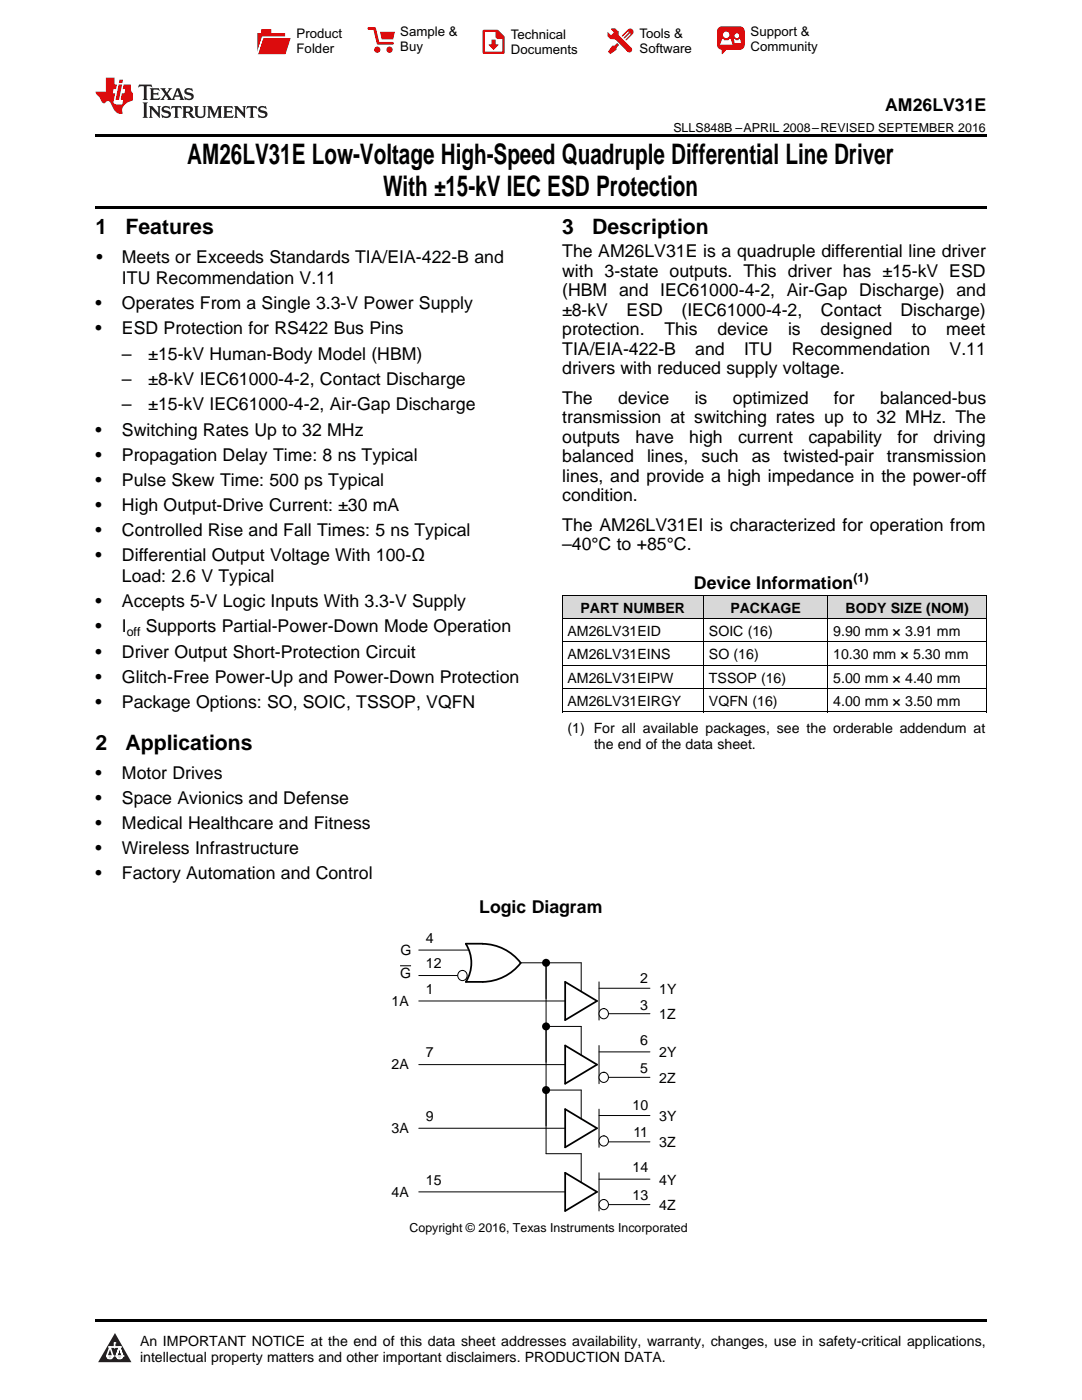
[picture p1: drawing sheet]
<svg xmlns="http://www.w3.org/2000/svg" width="216mm" height="279mm" viewBox="0 0 216 279" stroke-linecap="round" stroke-linejoin="round" font-family="sans-serif">
<defs><g id="words">
<g font-size="5.6">
<text x="37.4" y="32.8">AM26LV31E Low-Voltage High-Speed Quadruple Differential Line Driver</text>
<text x="76.4" y="39.2">With ±15-kV IEC ESD Protection</text>
</g>
<g font-size="4.2">
<text x="19" y="46.7">1</text>
<text x="25" y="46.7">Features</text>
<text x="112.2" y="46.7">3</text>
<text x="118.2" y="46.7">Description</text>
<text x="19" y="149.7">2</text>
<text x="25" y="149.7">Applications</text>
</g>
<g font-size="3.5">
<text x="176.6" y="22.2">AM26LV31E</text>
<text x="19.2" y="52.4">•</text>
<text x="24.3" y="52.4">Meets or Exceeds Standards TIA/EIA-422-B and</text>
<text x="112.2" y="51.4">The AM26LV31E is a quadruple differential line driver</text>
<text x="24.3" y="56.7">ITU Recommendation V.11</text>
<text x="112.2" y="55.2">with 3-state outputs. This driver has ±15-kV ESD</text>
<text x="112.2" y="59.1">(HBM and IEC61000-4-2, Air-Gap Discharge) and</text>
<text x="19" y="61.7">•</text>
<text x="24.3" y="61.7">Operates From a Single 3.3-V Power Supply</text>
<text x="112.2" y="63">±8-kV</text>
<text x="125" y="63">ESD</text>
<text x="136" y="63">(IEC61000-4-2,</text>
<text x="163.8" y="63">Contact</text>
<text x="179.7" y="63">Discharge)</text>
<text x="19" y="66.7">•</text>
<text x="24.3" y="66.7">ESD Protection for RS422 Bus Pins</text>
<text x="24.3" y="71.8">–</text>
<text x="29.6" y="71.8">±15-kV Human-Body Model (HBM)</text>
<text x="112.2" y="66.9">protection.</text>
<text x="112.2" y="70.8">TIA/EIA-422-B</text>
<text x="132.6" y="66.9">This</text>
<text x="138.7" y="70.8">and</text>
<text x="143.1" y="66.9">device</text>
<text x="148.5" y="70.8">ITU</text>
<text x="157.2" y="66.9">is</text>
<text x="158" y="70.8">Recommendation</text>
<text x="163.7" y="66.9">designed</text>
<text x="181.9" y="66.9">to</text>
<text x="188.8" y="66.9">meet</text>
<text x="189.5" y="70.8">V.11</text>
<text x="24.3" y="76.8">–</text>
<text x="29.6" y="76.8">±8-kV IEC61000-4-2, Contact Discharge</text>
<text x="112.2" y="74.6">drivers with reduced supply voltage.</text>
<text x="24.3" y="81.9">–</text>
<text x="29.6" y="81.9">±15-kV IEC61000-4-2, Air-Gap Discharge</text>
<text x="112.2" y="80.6">The</text>
<text x="123.3" y="80.6">device</text>
<text x="138.6" y="80.6">is</text>
<text x="146.2" y="80.6">optimized</text>
<text x="166.4" y="80.6">for</text>
<text x="175.6" y="80.6">balanced-bus</text>
<text x="19" y="86.9">•</text>
<text x="24.3" y="86.9">Switching Rates Up to 32 MHz</text>
<text x="112.2" y="84.5">transmission at switching rates up to 32 MHz. The</text>
<text x="112.2" y="88.4">outputs</text>
<text x="126.8" y="88.4">have</text>
<text x="137.5" y="88.4">high</text>
<text x="147.3" y="88.4">current</text>
<text x="161.3" y="88.4">capability</text>
<text x="179.1" y="88.4">for</text>
<text x="186.3" y="88.4">driving</text>
<text x="19" y="91.9">•</text>
<text x="24.3" y="91.9">Propagation Delay Time: 8 ns Typical</text>
<text x="112.2" y="92.3">balanced</text>
<text x="129.1" y="92.3">lines,</text>
<text x="140" y="92.3">such</text>
<text x="150" y="92.3">as</text>
<text x="156.3" y="92.3">twisted-pair</text>
<text x="177" y="92.3">transmission</text>
<text x="19" y="96.9">•</text>
<text x="19" y="102">•</text>
<text x="24.3" y="96.9">Pulse Skew Time: 500 ps Typical</text>
<text x="24.3" y="102">High Output-Drive Current: ±30 mA</text>
<text x="112.2" y="96.1">lines, and provide a high impedance in the power-off</text>
<text x="112.2" y="100">condition.</text>
<text x="19" y="107">•</text>
<text x="24.3" y="107">Controlled Rise and Fall Times: 5 ns Typical</text>
<text x="112.2" y="106">The AM26LV31EI is characterized for operation from</text>
<text x="19" y="112">•</text>
<text x="24.3" y="112">Differential Output Voltage With 100-Ω</text>
<text x="112.2" y="109.9">–40°C to +85°C.</text>
<text x="24.3" y="116.2">Load: 2.6 V Typical</text>
<text x="138.5" y="117.6">Device Information</text>
<text x="19" y="121.2">•</text>
<text x="24.3" y="121.2">Accepts 5-V Logic Inputs With 3.3-V Supply</text>
<text x="19" y="126.2">•</text>
<text x="19" y="131.2">•</text>
<text x="24.3" y="126.2">I</text>
<text x="24.3" y="131.2">Driver Output Short-Protection Circuit</text>
<text x="29.1" y="126.2">Supports Partial-Power-Down Mode Operation</text>
<text x="19" y="136.2">•</text>
<text x="24.3" y="136.2">Glitch-Free Power-Up and Power-Down Protection</text>
<text x="19" y="141.3">•</text>
<text x="24.3" y="141.3">Package Options: SO, SOIC, TSSOP, VQFN</text>
<text x="19" y="155.4">•</text>
<text x="24.3" y="155.4">Motor Drives</text>
<text x="19" y="160.4">•</text>
<text x="24.3" y="160.4">Space Avionics and Defense</text>
<text x="19" y="165.4">•</text>
<text x="24.3" y="165.4">Medical Healthcare and Fitness</text>
<text x="19" y="170.4">•</text>
<text x="24.3" y="170.4">Wireless Infrastructure</text>
<text x="19" y="175.4">•</text>
<text x="24.3" y="175.4">Factory Automation and Control</text>
<text x="95.6" y="182.1">Logic Diagram</text>
</g>
<g font-size="2.8">
<text x="115.8" y="122.2">PART NUMBER</text>
<text x="145.7" y="122.2">PACKAGE</text>
<text x="168.7" y="122.2">BODY SIZE (NOM)</text>
<text x="113.2" y="126.9">AM26LV31EID</text>
<text x="113.2" y="131.6">AM26LV31EINS</text>
<text x="141.5" y="126.9">SOIC (16)</text>
<text x="141.5" y="131.6">SO (16)</text>
<text x="166.3" y="126.9">9.90 mm × 3.91 mm</text>
<text x="166.3" y="131.6">10.30 mm × 5.30 mm</text>
<text x="113.2" y="136.2">AM26LV31EIPW</text>
<text x="141.5" y="136.2">TSSOP (16)</text>
<text x="166.3" y="136.2">5.00 mm × 4.40 mm</text>
<text x="113.2" y="140.9">AM26LV31EIRGY</text>
<text x="141.5" y="140.9">VQFN (16)</text>
<text x="166.3" y="140.9">4.00 mm × 3.50 mm</text>
<text x="113.2" y="146.4">(1) For all available packages, see the orderable addendum at</text>
<text x="118.5" y="149.5">the end of the data sheet.</text>
<text x="79.9" y="190.5">G</text>
<text x="85" y="188.2">4</text>
<text x="79.8" y="195.1">G</text>
<text x="85" y="193.3">12</text>
<text x="127.8" y="196.1">2</text>
<text x="78.1" y="200.7">1A</text>
<text x="85" y="198.3">1</text>
<text x="127.8" y="201.5">3</text>
<text x="131.6" y="203.4">1Z</text>
<text x="131.6" y="198.3">1Y</text>
<text x="127.8" y="208.5">6</text>
<text x="78.1" y="213.4">2A</text>
<text x="85" y="211">7</text>
<text x="127.8" y="214.1">5</text>
<text x="131.6" y="211">2Y</text>
<text x="126.2" y="221.5">10</text>
<text x="131.6" y="216.1">2Z</text>
<text x="78.1" y="226.1">3A</text>
<text x="85" y="223.7">9</text>
<text x="126.4" y="226.9">11</text>
<text x="131.6" y="223.7">3Y</text>
<text x="126.2" y="233.9">14</text>
<text x="131.6" y="228.8">3Z</text>
<text x="78.1" y="238.8">4A</text>
<text x="85" y="236.4">15</text>
<text x="126.2" y="239.5">13</text>
<text x="131.6" y="236.4">4Y</text>
<text x="131.6" y="241.5">4Z</text>
<text x="27.9" y="268.6">An IMPORTANT NOTICE at the end of this data sheet addresses availability, warranty, changes, use in safety-critical applications,</text>
<text x="27.9" y="271.8">intellectual property matters and other important disclaimers. PRODUCTION DATA.</text>
</g>
<g font-size="2.6">
<text x="59.2" y="7.6">Product</text>
<text x="59.2" y="10.6">Folder</text>
<text x="79.9" y="7.3">Sample &amp;</text>
<text x="79.9" y="10.2">Buy</text>
<text x="101.9" y="7.8">Technical</text>
<text x="101.9" y="10.8">Documents</text>
<text x="127.6" y="7.6">Tools &amp;</text>
<text x="127.6" y="10.6">Software</text>
<text x="149.8" y="7.2">Support &amp;</text>
<text x="149.8" y="10.2">Community</text>
</g>
<g font-size="2.5">
<text x="134.4" y="26.3">SLLS848B –APRIL 2008–REVISED SEPTEMBER 2016</text>
<text x="170.3" y="116.2">(1)</text>
<text x="25.3" y="126.9">off</text>
<text x="81.7" y="245.9">Copyright © 2016, Texas Instruments Incorporated</text>
</g>
</g></defs>
<g fill="#d8d8d8">
<path d="M112.2 118.9h28.2v4.6h-28.2z"/>
<path d="M140.4 118.9h24.8v4.6h-24.8z"/>
<path d="M165.2 118.9h31.6v4.6h-31.6z"/>
</g>
<path d="M22.9 266l3.3 5.9h-6.6z" fill="#231f20"/>
<path d="M21.3 270.6h1.2l-.3 .5h-.3a.53 .53 0 0 1-.6-.5z" fill-rule="evenodd" fill="#fff"/>
<path d="M21.3 270.6h1.2l-.3 .5h-.3a.53 .53 0 0 1-.6-.5z" fill="none" stroke="#231f20" stroke-width=".33"/>
<path d="M21.3 270.6l1.2 .1-.3 .4h-.5z" fill="none" stroke="#fff" stroke-width=".33"/>
<path d="M22.9 268.9h.1" fill="none" stroke="#fff" stroke-width=".33"/>
<path d="M22.9 268v.9z" fill="#fff"/>
<path d="M22.9 268v.9z" fill="none" stroke="#fff" stroke-width=".33"/>
<circle cx="22.9" cy="268" r=".16" fill="#fff"/>
<path d="M21.8 268.8h.1" fill="none" stroke="#fff" stroke-width=".33"/>
<path d="M21.8 268.8h2.2z" fill="#fff"/>
<path d="M21.8 268.8h2.2z" fill="none" stroke="#fff" stroke-width=".33"/>
<circle cx="24" cy="268.8" r=".16" fill="#fff"/>
<path d="M23.2 270.6h.1" fill="none" stroke="#fff" stroke-width=".33"/>
<path d="M23.8 268.8l-.6 1.8z" fill="#fff"/>
<path d="M23.8 268.8l-.6 1.8z" fill="none" stroke="#fff" stroke-width=".33"/>
<path d="M23.8 268.8l.7 1.8z" fill="#fff"/>
<path d="M23.8 268.8l.7 1.8z" fill="none" stroke="#fff" stroke-width=".33"/>
<path d="M24.4 270.6h.1" fill="none" stroke="#fff" stroke-width=".33"/>
<circle cx="21.3" cy="270.6" r=".16" fill="#fff"/>
<path d="M22 268.8l-.7 1.8z" fill="#fff"/>
<path d="M22 268.8l-.7 1.8z" fill="none" stroke="#fff" stroke-width=".33"/>
<path d="M22 268.8l.5 1.8z" fill="#fff"/>
<path d="M22 268.8l.5 1.8z" fill="none" stroke="#fff" stroke-width=".33"/>
<circle cx="22.5" cy="270.6" r=".16" fill="#fff"/>
<path d="M23.3 270.6h1.2a.63 .63 0 0 1-.6 .5 .63 .63 0 0 1-.6-.5z" fill-rule="evenodd" fill="#fff"/>
<path d="M23.3 270.6h1.2a.63 .63 0 0 1-.6 .5 .63 .63 0 0 1-.6-.5z" fill="none" stroke="#231f20" stroke-width=".33"/>
<path d="M23.3 270.6h1.2l-.4 .5h-.5z" fill="none" stroke="#fff" stroke-width=".33"/>
<path d="M23.2 270.6h.1" fill="none" stroke="#fff" stroke-width=".33"/>
<circle cx="24.5" cy="270.6" r=".16" fill="#fff"/>
<path d="M19 263.2h177.8v.5h-177.8z" fill="#000"/>
<g fill="none" stroke="#000" stroke-width=".2">
<path d="M83.6 199.8h29.2M83.6 194.7h9M83.6 189.6h9.9M103.9 192.1h12.1v5.8M109 192.1v38.1h7v5.8M119.5 196v7.6M119.5 197.2h10.2M83.6 212.5h29.2M109 217.5h7v5.8M109 204.8h7v5.8M119.5 208.7v7.6M119.5 209.9h10.2"/>
<path d="M120.5 215h9.2M120.5 202.3h9.2M83.6 237.9h29.2M83.6 225.2h29.2M119.5 235.3h10.2M119.5 221.4v7.6M119.5 234.1v7.6M119.5 222.6h10.2M120.5 227.9h9.2M120.5 240.4h9.2"/>
</g>
<path d="M119.1 199.8l-6.3-3.8v7.6M112.8 208.7l6.3 3.8-6.3 3.8zM112.8 221.4l6.3 3.8-6.3 3.8zM112.8 234.1l6.3 3.8-6.3 3.8z" fill="none" stroke="#000" stroke-width=".35"/>
<circle cx="120.5" cy="202.3" r=".98" fill="#fefefe"/>
<circle cx="120.5" cy="202.3" r=".98" fill="none" stroke="#000" stroke-width=".2"/>
<circle cx="120.5" cy="215" r=".98" fill="#fefefe"/>
<circle cx="120.5" cy="215" r=".98" fill="none" stroke="#000" stroke-width=".2"/>
<circle cx="120.5" cy="227.7" r=".98" fill="#fefefe"/>
<circle cx="120.5" cy="227.7" r=".98" fill="none" stroke="#000" stroke-width=".2"/>
<circle cx="120.5" cy="240.4" r=".98" fill="#fefefe"/>
<circle cx="120.5" cy="240.4" r=".98" fill="none" stroke="#000" stroke-width=".2"/>
<circle cx="92.3" cy="194.7" r=".98" fill="#fefefe"/>
<g fill="none" stroke="#000" stroke-width=".2">
<path d="M112.2 118.8h84.6M112.2 118.9v23.2M140.4 118.9v23.2M165.2 118.9v23.2M196.8 118.9v23.2M112.2 137.4h84.6M112.2 132.8h84.6M112.2 128.1h84.6M112.2 123.5h84.6M112.2 142.1h84.6M109 192.1v7.2M109 204.8v7.2"/>
<path d="M109 217.5v7.2"/>
<circle cx="92.3" cy="194.7" r=".98"/>
</g>
<path d="M92.9 188.3a7.1 7.1 0 0 1 .1 7.7 15.1 15.1 0 0 0 6.8-.7 9.7 9.7 0 0 0 4.1-3.1M93 188.3h3.3M96.3 188.4a9.7 9.7 0 0 1 7.6 3.7M119.1 199.8l-6.3 3.8" fill="none" stroke="#000" stroke-width=".35"/>
<path d="M79.8 192.7h2.2" fill="none" stroke="#000" stroke-width=".21"/>
<g fill="#000">
<circle cx="109" cy="192.1" r=".8"/>
<circle cx="109" cy="204.8" r=".8"/>
<circle cx="109" cy="217.5" r=".8"/>
</g>
<path d="M19 26.8h177.8v.6h-177.8zM19 41.2h177.8v.5h-177.8z" fill="#000"/>
<path d="M27.7 16.9l-.1 .6 .6-.3h.5v.2v2.2l-.2 .4h1l-.2-.4v-2.2v-.2h.5l.6 .3-.2-.6zM29.9 17.6l.2 .4v1.6l-.2 .4h1.9l.1-.6a1.09 1.09 0 0 1-1.3 .1v-.6h.6l.4 .2v-.7l-.2 .2h-.8v-.6l.2-.1a1.01 1.01 0 0 1 1 .3l-.1-.6zM32 17.6l.9 1.2-1 1.2h.9l-.2-.3 .5-.7 .5 .7-.3 .3h1.7l-.2-.3 .1-.4h1l.1 .4-.2 .3h1l-.3-.4-.7-2h-.5l-1 2.2-.8-1.1 .9-1.1h-.9l.2 .2-.4 .7-.4-.7 .2-.2zM35.4 18l.4 1h-.8zM37 17.7a.66 .66 0 0 0-.2 .8 .66 .66 0 0 0 .6 .4l.7 .2 .1 .2a.8 .8 0 0 1-.7 .4 .8 .8 0 0 1-.7-.5l.1 .8 .2-.2a.94 .94 0 0 0 1.1 .1 .94 .94 0 0 0 .4-.9 1.48 1.48 0 0 0-1.3-.6v-.4a1.1 1.1 0 0 1 1.2 .2l-.2-.6-.2 .1-.5-.1zM28.5 20.4l.2 .4v2.3l-.2 .4h1l-.2-.4v-2.3l.2-.4zM29.7 21.2l.2 .4v1.5l-.2 .4h.8l-.3-.4 .1-1.3 1.6 1.8v-2l.2-.4h-.7l.2 .2v1.1l-1.2-1.3zM32.5 21.3a.66 .66 0 0 0-.2 .8 .66 .66 0 0 0 .6 .4l.6 .2 .2 .2a.8 .8 0 0 1-.8 .4 .8 .8 0 0 1-.7-.5l.2 .7 .2-.1a.94 .94 0 0 0 1 .1 .94 .94 0 0 0 .5-1 1.47 1.47 0 0 0-1.3-.6l-.1-.3a1.1 1.1 0 0 1 1.3 .2l-.2-.6-.2 .1-.5-.2zM34.3 21.2l-.2 .6a.64 .64 0 0 1 .8-.3v1.6l-.2 .4h1l-.3-.4 .1-1.6a.66 .66 0 0 1 .8 .3l-.2-.6zM36.3 21.2l.3 .4v1.5l-.3 .4h1l-.2-.2v-.7h.5l.1 .1a.8 .8 0 0 0 1.2 .7l-1-1a.62 .62 0 0 0 .6-.5 .62 .62 0 0 0-.6-.7zM37.1 21.5h.1a.48 .48 0 0 1 .6 0 .48 .48 0 0 1 .1 .6l-.2 .1-.6 .1zM38.7 21.2l.2 .2a2.29 2.29 0 0 0 .4 2 1.05 1.05 0 0 0 1.7-.7v-1.3l.2-.2h-.8l.2 .4v1.1a.61 .61 0 0 1-.6 .6 .61 .61 0 0 1-.6-.6v-1.1l.3-.4zM41.3 21.2l.3 .4v1.5l-.3 .4h.8l-.2-.4v-1.4l.8 1.9 .9-1.9v1.4l-.2 .4h.9l-.2-.4v-1.5l.2-.4h-.8l-.7 1.5-.6-1.5zM44.5 21.2l.2 .4v1.5l-.2 .4h1.9l.2-.6a1.1 1.1 0 0 1-1.4 .2v-.7h.6l.4 .2v-.6l-.2 .1-.8 .1v-.6l.2-.1a1.02 1.02 0 0 1 1.1 .2l-.2-.5zM46.7 21.2l.2 .4v1.5l-.2 .4h.8l-.3-.4 .1-1.3 1.6 1.8v-2l.2-.4h-.7l.2 .2v1.1l-1.2-1.3zM49.3 21.2l-.1 .6a.64 .64 0 0 1 .8-.3v1.6l-.3 .4h1l-.2-.4v-1.6a.66 .66 0 0 1 .8 .3l-.1-.6zM51.7 21.3a.66 .66 0 0 0-.2 .7 .66 .66 0 0 0 .7 .5l.6 .2 .1 .2a.8 .8 0 0 1-.7 .4 .8 .8 0 0 1-.7-.5l.1 .7 .2-.1a.94 .94 0 0 0 1.1 .1 .94 .94 0 0 0 .4-1 1.48 1.48 0 0 0-1.2-.6l-.1-.3a1.1 1.1 0 0 1 1.2 .2l-.2-.6-.1 .1-.6-.2z" fill="#231f20"/>
<path d="M21.1 15.5v2.8h-2v.4l.9 .9a.96 .96 0 0 0 1 1 .59 .59 0 0 1 .5-.4 .59 .59 0 0 1 .5 .3l.4 .8a1.61 1.61 0 0 0 2.1 1.3 1.63 1.63 0 0 1 1.1-2.2l.9-.3v-1.5a1.6 1.6 0 0 1-.4-1.7h-1.4l-.2 .9h.5l-.2 .8h-.5l-.2 1v.3h.5l-.2 .9h-.7a.74 .74 0 0 1-1-.6l.3-1.6h-.5l.2-.8h.5l.1-.9h-.4v-1.4zM23.7 16.9l-.7 3h.8l.6-3zM23.8 15.9l-.1 .7h.7l.2-.7z" fill="#ee1d23"/>
<g fill="#d60000">
<path d="M52.1 5.8h2v.8h2.8v4.2h-5.5v-4.2h.7z" fill-rule="evenodd"/>
<path d="M52.4 7.5h5.6l-1 3.3h-5.6z" fill-rule="evenodd"/>
</g>
<path d="M52.4 7.4h5.7l-.1 .1h-5.5l-1.1 3.3z" fill-rule="evenodd" fill="#fff"/>
<path d="M52.4 7.4h5.7l-.1 .1h-5.5l-1.1 3.3z" fill="none" stroke="#fff" stroke-width=".2"/>
<path d="M73.6 5.7h1.1l.7 2.9h2.9" fill="none" stroke="#d60000" stroke-width=".55"/>
<g fill="#d60000">
<path d="M75.8 6.3h3l-.4 1.6h-2.2z" fill-rule="evenodd"/>
<circle cx="75.3" cy="9.9" r=".62"/>
<circle cx="77.7" cy="9.9" r=".62"/>
</g>
<path d="M96.5 6.2h2.7l1.3 1.2v3.1h-4z" fill="none" stroke="#d60000" stroke-width=".44"/>
<g fill="#d60000">
<path d="M98.1 7.9h.8v1h.5l-.9 1.1-1-1v-.1h.6z" fill-rule="evenodd"/>
<path d="M98.9 6.2h.3l1.3 1.2v.4h-1.3l-.3-.4z" fill-rule="evenodd"/>
<path d="M121.9 5.7h.8l.7 .6 .1 .7 2.5 2.5-.8 .8-2.3-2.3-1.1-.2-.6-.6v-.8l.7 .6 .5-.4v-.2l-.5-.5z" fill-rule="evenodd"/>
<path d="M122.2 9.1h.4l.5-.5 .4 .4-.5 .5v.4l-1.2 .9-.5-.5z" fill-rule="evenodd"/>
<path d="M125.3 5.9a.67 .67 0 0 1 .9 0 .67 .67 0 0 1 0 .9z" fill-rule="evenodd"/>
<path d="M125.3 5.9l.9 .9-1.2 1.2h-.2v-.2l1-.9v-.2h-.2l-.9 1h-.2v-.2l.9-1 .1-.2h-.3l-.9 1h-.2v-.2z" fill-rule="evenodd"/>
<circle cx="125.6" cy="9.9" r=".54"/>
</g>
<path d="M123.3 6.3v.7" fill="none" stroke="#d60000" stroke-width=".2"/>
<g fill="#d60000">
<path d="M143.4 5.5l.6-.2h3.6a.95 .95 0 0 1 1 .9v2.8a.95 .95 0 0 1-1 .9h-3.6a.95 .95 0 0 1-.9-.9v-2.8z" fill-rule="evenodd"/>
<path d="M144 9.9h.9l-.7 .9h-.2z" fill-rule="evenodd"/>
</g>
<g fill="#fff">
<path d="M146.6 8.6h1.3z"/>
<path d="M144.1 7.8h.3l.1 .2h.8l.2-.2h.3l.4 1.1h-2.5z" fill-rule="evenodd"/>
<path d="M146.4 7.8h.3l.1 .2h.5l.2-.2h.2l.2 .8h-1.3z" fill-rule="evenodd"/>
<circle cx="144.9" cy="6.9" r=".65"/>
<circle cx="147" cy="7.1" r=".48"/>
</g>
<use href="#words"/>
</svg>
